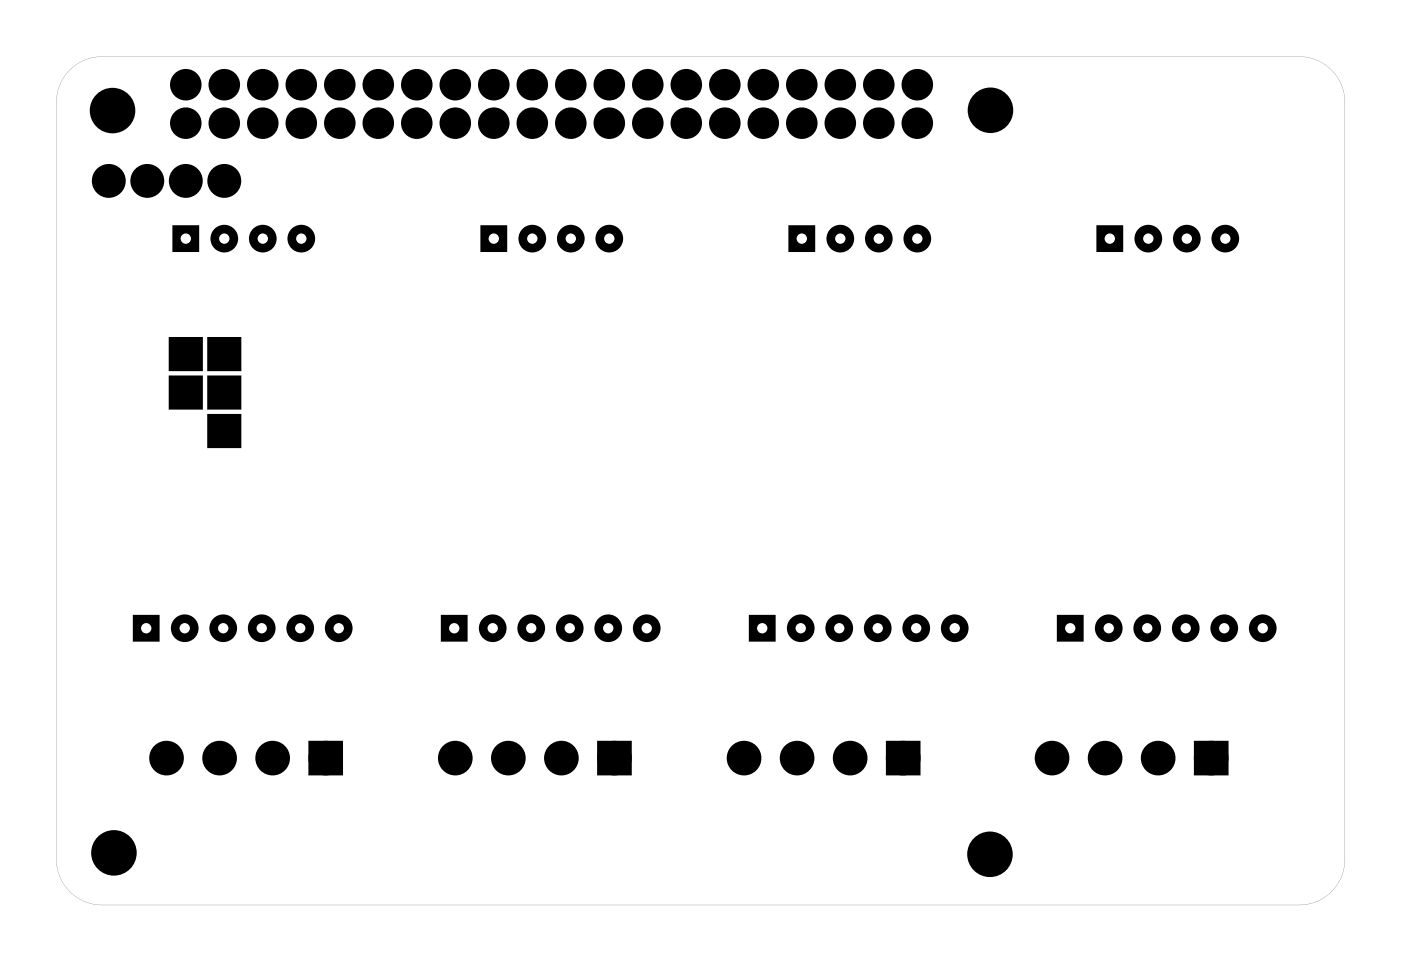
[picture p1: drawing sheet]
<svg xmlns="http://www.w3.org/2000/svg" width="92mm" height="63mm" viewBox="0 0 92 63" stroke-linecap="round" stroke-linejoin="round" font-family="sans-serif">
<g fill="#000">
<path d="M11.3 24.9h2v2h-2zM11.3 22.4h2v2h-2zM13.8 27.5h2v2h-2zM13.8 24.9h2v2h-2zM13.8 22.4h2v2h-2zM20.7 49.3h1.5v1.5h-1.5zM39.8 49.3h1.5v1.5h-1.5zM58.8 49.3h1.5v1.5h-1.5zM79.1 49.3h1.6v1.5h-1.6z"/>
<path d="M11.5 15v1.5h1.5v-1.5zM11.8 15.8a.47 .47 0 0 1 .9 0 .47 .47 0 0 1-.9 0z"/>
<path d="M14 15.8a.8 .8 0 0 0 1.6 0 .8 .8 0 0 0-1.6 0zM14.3 15.8a.5 .5 0 0 1 1 0 .5 .5 0 0 1-1 0z"/>
<path d="M16.6 15.8a.79 .79 0 0 0 1.5 0 .79 .79 0 0 0-1.5 0zM16.9 15.8a.47 .47 0 0 1 .9 0 .47 .47 0 0 1-.9 0z"/>
<path d="M19.1 15.8a.8 .8 0 0 0 1.6 0 .8 .8 0 0 0-1.6 0zM19.4 15.8a.47 .47 0 0 1 .9 0 .47 .47 0 0 1-.9 0z"/>
<path d="M31.8 15v1.5h1.5v-1.5zM32.1 15.8a.47 .47 0 0 1 .9 0 .47 .47 0 0 1-.9 0z"/>
<path d="M34.3 15.8a.8 .8 0 0 0 1.6 0 .8 .8 0 0 0-1.6 0zM34.6 15.8a.5 .5 0 0 1 1 0 .5 .5 0 0 1-1 0z"/>
<path d="M36.9 15.8a.79 .79 0 0 0 1.5 0 .79 .79 0 0 0-1.5 0zM37.2 15.8a.47 .47 0 0 1 .9 0 .47 .47 0 0 1-.9 0z"/>
<path d="M39.4 15.8a.8 .8 0 0 0 1.6 0 .8 .8 0 0 0-1.6 0zM39.7 15.8a.5 .5 0 0 1 1 0 .5 .5 0 0 1-1 0z"/>
<path d="M52.1 15v1.5h1.6v-1.5zM52.4 15.8a.5 .5 0 0 1 1 0 .5 .5 0 0 1-1 0z"/>
<path d="M54.7 15.8a.79 .79 0 0 0 1.5 0 .79 .79 0 0 0-1.5 0zM55 15.8a.47 .47 0 0 1 .9 0 .47 .47 0 0 1-.9 0z"/>
<path d="M57.2 15.8a.8 .8 0 0 0 1.6 0 .8 .8 0 0 0-1.6 0zM57.5 15.8a.47 .47 0 0 1 .9 0 .47 .47 0 0 1-.9 0z"/>
<path d="M59.7 15.8a.8 .8 0 0 0 1.6 0 .8 .8 0 0 0-1.6 0zM60 15.8a.5 .5 0 0 1 1 0 .5 .5 0 0 1-1 0z"/>
<path d="M72.5 15v1.5h1.5v-1.5zM72.7 15.8a.5 .5 0 0 1 1 0 .5 .5 0 0 1-1 0z"/>
<path d="M75 15.8a.79 .79 0 0 0 1.5 0 .79 .79 0 0 0-1.5 0zM75.3 15.8a.47 .47 0 0 1 .9 0 .47 .47 0 0 1-.9 0z"/>
<path d="M77.5 15.8a.8 .8 0 0 0 1.6 0 .8 .8 0 0 0-1.6 0zM77.8 15.8a.5 .5 0 0 1 1 0 .5 .5 0 0 1-1 0z"/>
<path d="M80.1 15.8a.79 .79 0 0 0 1.5 0 .79 .79 0 0 0-1.5 0zM80.4 15.8a.47 .47 0 0 1 .9 0 .47 .47 0 0 1-.9 0z"/>
<path d="M4.4 4.9l-.4 .5-.2 .7-.1 .6v50a3 3 0 0 0 3 3h79a3 3 0 0 0 3-3v-50a3 3 0 0 0-3-3h-79a2.99 2.99 0 0 0-2.3 1.2zM4.4 4.9a3 3 0 0 1 2.3-1.2h79a3 3 0 0 1 3 3v50a3 3 0 0 1-3 3h-79a3 3 0 0 1-3-3v-50l.1-.6 .2-.7z"/>
<path d="M8.9 40.7v1.5h1.5v-1.5zM9.2 41.5a.47 .47 0 0 1 .9 0 .47 .47 0 0 1-.9 0z"/>
<path d="M11.4 41.5a.8 .8 0 0 0 1.6 0 .8 .8 0 0 0-1.6 0zM11.7 41.5a.5 .5 0 0 1 1 0 .5 .5 0 0 1-1 0z"/>
<path d="M13.9 41.5a.8 .8 0 0 0 1.6 0 .8 .8 0 0 0-1.6 0zM14.3 41.5a.47 .47 0 0 1 .9 0 .47 .47 0 0 1-.9 0z"/>
<path d="M16.5 41.5a.8 .8 0 0 0 1.6 0 .8 .8 0 0 0-1.6 0zM16.8 41.5a.47 .47 0 0 1 .9 0 .47 .47 0 0 1-.9 0z"/>
<path d="M19 41.5a.8 .8 0 0 0 1.6 0 .8 .8 0 0 0-1.6 0zM19.3 41.5a.5 .5 0 0 1 1 0 .5 .5 0 0 1-1 0z"/>
<path d="M21.6 41.5a.79 .79 0 0 0 1.5 0 .79 .79 0 0 0-1.5 0zM21.9 41.5a.47 .47 0 0 1 .9 0 .47 .47 0 0 1-.9 0z"/>
<path d="M29.2 40.7v1.5h1.5v-1.5zM29.5 41.5a.47 .47 0 0 1 .9 0 .47 .47 0 0 1-.9 0z"/>
<path d="M31.7 41.5a.8 .8 0 0 0 1.6 0 .8 .8 0 0 0-1.6 0zM32 41.5a.5 .5 0 0 1 1 0 .5 .5 0 0 1-1 0z"/>
<path d="M34.3 41.5a.79 .79 0 0 0 1.5 0 .79 .79 0 0 0-1.5 0zM34.6 41.5a.47 .47 0 0 1 .9 0 .47 .47 0 0 1-.9 0z"/>
<path d="M36.8 41.5a.8 .8 0 0 0 1.6 0 .8 .8 0 0 0-1.6 0zM37.1 41.5a.5 .5 0 0 1 1 0 .5 .5 0 0 1-1 0z"/>
<path d="M39.3 41.5a.8 .8 0 0 0 1.6 0 .8 .8 0 0 0-1.6 0zM39.7 41.5a.47 .47 0 0 1 .9 0 .47 .47 0 0 1-.9 0z"/>
<path d="M41.9 41.5a.8 .8 0 0 0 1.6 0 .8 .8 0 0 0-1.6 0zM42.2 41.5a.47 .47 0 0 1 .9 0 .47 .47 0 0 1-.9 0z"/>
<path d="M49.5 40.7v1.5h1.5v-1.5zM49.8 41.5a.5 .5 0 0 1 1 0 .5 .5 0 0 1-1 0z"/>
<path d="M52 41.5a.8 .8 0 0 0 1.6 0 .8 .8 0 0 0-1.6 0zM52.4 41.5a.47 .47 0 0 1 .9 0 .47 .47 0 0 1-.9 0z"/>
<path d="M54.6 41.5a.8 .8 0 0 0 1.6 0 .8 .8 0 0 0-1.6 0zM54.9 41.5a.47 .47 0 0 1 .9 0 .47 .47 0 0 1-.9 0z"/>
<path d="M57.1 41.5a.8 .8 0 0 0 1.6 0 .8 .8 0 0 0-1.6 0zM57.4 41.5a.5 .5 0 0 1 1 0 .5 .5 0 0 1-1 0z"/>
<path d="M59.7 41.5a.79 .79 0 0 0 1.5 0 .79 .79 0 0 0-1.5 0zM60 41.5a.47 .47 0 0 1 .9 0 .47 .47 0 0 1-.9 0z"/>
<path d="M62.2 41.5a.8 .8 0 0 0 1.6 0 .8 .8 0 0 0-1.6 0zM62.5 41.5a.5 .5 0 0 1 1 0 .5 .5 0 0 1-1 0z"/>
<path d="M69.8 40.7v1.5h1.6v-1.5zM70.1 41.5a.5 .5 0 0 1 1 0 .5 .5 0 0 1-1 0z"/>
<path d="M72.4 41.5a.79 .79 0 0 0 1.5 0 .79 .79 0 0 0-1.5 0zM72.7 41.5a.47 .47 0 0 1 .9 0 .47 .47 0 0 1-.9 0z"/>
<path d="M74.9 41.5a.8 .8 0 0 0 1.6 0 .8 .8 0 0 0-1.6 0zM75.2 41.5a.5 .5 0 0 1 1 0 .5 .5 0 0 1-1 0z"/>
<path d="M77.4 41.5a.8 .8 0 0 0 1.6 0 .8 .8 0 0 0-1.6 0zM77.8 41.5a.47 .47 0 0 1 .9 0 .47 .47 0 0 1-.9 0z"/>
<path d="M80 41.5a.8 .8 0 0 0 1.6 0 .8 .8 0 0 0-1.6 0zM80.3 41.5a.47 .47 0 0 1 .9 0 .47 .47 0 0 1-.9 0z"/>
<path d="M82.5 41.5a.8 .8 0 0 0 1.6 0 .8 .8 0 0 0-1.6 0zM82.8 41.5a.5 .5 0 0 1 1 0 .5 .5 0 0 1-1 0z"/>
</g>
<g fill="none" stroke="#000" stroke-width=".25">
<path d="M11.5 15h1.5v1.5h-1.5zM31.8 15h1.5v1.5h-1.5zM52.1 15h1.6v1.5h-1.6zM72.5 15h1.5v1.5h-1.5zM11.3 24.9h2v2h-2zM11.3 22.4h2v2h-2zM13.8 27.5h2v2h-2zM13.8 24.9h2v2h-2zM13.8 22.4h2v2h-2zM8.9 40.7h1.5v1.5h-1.5zM29.2 40.7h1.5v1.5h-1.5zM49.5 40.7h1.5v1.5h-1.5z"/>
<path d="M69.8 40.7h1.6v1.5h-1.6z"/>
<circle cx="7.4" cy="7.3" r="1.38"/>
<circle cx="12.3" cy="15.8" r=".47"/>
<circle cx="14.8" cy="15.8" r=".47"/>
<circle cx="14.8" cy="15.8" r=".79"/>
<circle cx="17.3" cy="15.8" r=".47"/>
<circle cx="17.3" cy="15.8" r=".79"/>
<circle cx="19.9" cy="15.8" r=".47"/>
<circle cx="19.9" cy="15.8" r=".79"/>
<circle cx="32.6" cy="15.8" r=".47"/>
<circle cx="35.1" cy="15.8" r=".47"/>
<circle cx="35.1" cy="15.8" r=".79"/>
<circle cx="37.7" cy="15.8" r=".47"/>
<circle cx="37.7" cy="15.8" r=".79"/>
<circle cx="40.2" cy="15.8" r=".47"/>
<circle cx="40.2" cy="15.8" r=".79"/>
<circle cx="52.9" cy="15.8" r=".47"/>
<circle cx="55.4" cy="15.8" r=".47"/>
<circle cx="55.4" cy="15.8" r=".79"/>
<circle cx="58" cy="15.8" r=".47"/>
<circle cx="58" cy="15.8" r=".79"/>
<circle cx="60.5" cy="15.8" r=".47"/>
<circle cx="60.5" cy="15.8" r=".79"/>
<circle cx="65.3" cy="7.3" r="1.38"/>
<circle cx="73.2" cy="15.8" r=".47"/>
<circle cx="75.8" cy="15.8" r=".47"/>
<circle cx="75.8" cy="15.8" r=".79"/>
<circle cx="78.3" cy="15.8" r=".47"/>
<circle cx="78.3" cy="15.8" r=".79"/>
<circle cx="80.8" cy="15.8" r=".47"/>
<circle cx="80.8" cy="15.8" r=".79"/>
<circle cx="7.5" cy="56.3" r="1.38"/>
<circle cx="9.6" cy="41.5" r=".47"/>
<circle cx="12.2" cy="41.5" r=".47"/>
<circle cx="12.2" cy="41.5" r=".79"/>
<circle cx="14.7" cy="41.5" r=".47"/>
<circle cx="14.7" cy="41.5" r=".79"/>
<circle cx="17.3" cy="41.5" r=".79"/>
<circle cx="17.3" cy="41.5" r=".47"/>
<circle cx="19.8" cy="41.5" r=".47"/>
<circle cx="19.8" cy="41.5" r=".79"/>
<circle cx="22.3" cy="41.5" r=".47"/>
<circle cx="22.3" cy="41.5" r=".79"/>
<circle cx="30" cy="41.5" r=".47"/>
<circle cx="32.5" cy="41.5" r=".47"/>
<circle cx="32.5" cy="41.5" r=".79"/>
<circle cx="35" cy="41.5" r=".47"/>
<circle cx="35" cy="41.5" r=".79"/>
<circle cx="37.6" cy="41.5" r=".79"/>
<circle cx="37.6" cy="41.5" r=".47"/>
<circle cx="40.1" cy="41.5" r=".47"/>
<circle cx="40.1" cy="41.5" r=".79"/>
<circle cx="42.7" cy="41.5" r=".47"/>
<circle cx="42.7" cy="41.5" r=".79"/>
<circle cx="50.3" cy="41.5" r=".47"/>
<circle cx="52.8" cy="41.5" r=".47"/>
<circle cx="52.8" cy="41.5" r=".79"/>
<circle cx="55.4" cy="41.5" r=".47"/>
<circle cx="55.4" cy="41.5" r=".79"/>
<circle cx="57.9" cy="41.5" r=".79"/>
<circle cx="57.9" cy="41.5" r=".47"/>
<circle cx="60.4" cy="41.5" r=".47"/>
<circle cx="60.4" cy="41.5" r=".79"/>
<circle cx="63" cy="41.5" r=".47"/>
<circle cx="63" cy="41.5" r=".79"/>
<circle cx="65.3" cy="56.4" r="1.38"/>
<circle cx="70.6" cy="41.5" r=".47"/>
<circle cx="73.1" cy="41.5" r=".47"/>
<circle cx="73.1" cy="41.5" r=".79"/>
<circle cx="75.7" cy="41.5" r=".47"/>
<circle cx="75.7" cy="41.5" r=".79"/>
<circle cx="78.2" cy="41.5" r=".79"/>
<circle cx="78.2" cy="41.5" r=".47"/>
<circle cx="80.8" cy="41.5" r=".47"/>
<circle cx="80.8" cy="41.5" r=".79"/>
<circle cx="83.3" cy="41.5" r=".47"/>
<circle cx="83.3" cy="41.5" r=".79"/>
</g>
<g fill="none" stroke="#000" stroke-width=".76" stroke-linecap="butt">
<path d="M20.7 49.3h1.5v1.5h-1.5zM39.8 49.3h1.5v1.5h-1.5zM58.8 49.3h1.5v1.5h-1.5zM79.1 49.3h1.6v1.5h-1.6z"/>
<circle cx="7.2" cy="11.9" r=".74"/>
<circle cx="9.7" cy="11.9" r=".74"/>
<circle cx="12.3" cy="11.9" r=".74"/>
<circle cx="14.8" cy="11.9" r=".74"/>
<circle cx="11" cy="50" r=".76"/>
<circle cx="14.5" cy="50" r=".76"/>
<circle cx="18" cy="50" r=".76"/>
<circle cx="21.5" cy="50" r=".76"/>
<circle cx="30" cy="50" r=".76"/>
<circle cx="33.5" cy="50" r=".76"/>
<circle cx="37" cy="50" r=".76"/>
<circle cx="40.5" cy="50" r=".76"/>
<circle cx="49.1" cy="50" r=".76"/>
<circle cx="52.6" cy="50" r=".76"/>
<circle cx="56.1" cy="50" r=".76"/>
<circle cx="59.6" cy="50" r=".76"/>
<circle cx="69.4" cy="50" r=".76"/>
<circle cx="72.9" cy="50" r=".76"/>
<circle cx="76.4" cy="50" r=".76"/>
<circle cx="79.9" cy="50" r=".76"/>
</g>
<g fill="#000">
<circle cx="7.2" cy="11.9" r=".74"/>
<circle cx="7.4" cy="7.3" r="1.38"/>
<circle cx="9.7" cy="11.9" r=".74"/>
<circle cx="12.3" cy="11.9" r=".74"/>
<circle cx="12.3" cy="5.6" r=".74"/>
<circle cx="12.3" cy="8.1" r=".74"/>
<circle cx="14.8" cy="5.6" r=".74"/>
<circle cx="14.8" cy="8.1" r=".74"/>
<circle cx="14.8" cy="11.9" r=".74"/>
<circle cx="17.3" cy="5.6" r=".74"/>
<circle cx="17.3" cy="8.1" r=".74"/>
<circle cx="19.9" cy="5.6" r=".74"/>
<circle cx="19.9" cy="8.1" r=".74"/>
<circle cx="22.4" cy="5.6" r=".74"/>
<circle cx="22.4" cy="8.1" r=".74"/>
<circle cx="25" cy="5.6" r=".74"/>
<circle cx="25" cy="8.1" r=".74"/>
<circle cx="27.5" cy="5.6" r=".74"/>
<circle cx="27.5" cy="8.1" r=".74"/>
<circle cx="30" cy="5.6" r=".74"/>
<circle cx="30" cy="8.1" r=".74"/>
<circle cx="32.6" cy="5.6" r=".74"/>
<circle cx="32.6" cy="8.1" r=".74"/>
<circle cx="35.1" cy="5.6" r=".74"/>
<circle cx="35.1" cy="8.1" r=".74"/>
<circle cx="37.7" cy="5.6" r=".74"/>
<circle cx="37.7" cy="8.1" r=".74"/>
<circle cx="40.2" cy="5.6" r=".74"/>
<circle cx="40.2" cy="8.1" r=".74"/>
<circle cx="42.7" cy="5.6" r=".74"/>
<circle cx="42.7" cy="8.1" r=".74"/>
<circle cx="45.3" cy="5.6" r=".74"/>
<circle cx="45.3" cy="8.1" r=".74"/>
<circle cx="47.8" cy="5.6" r=".74"/>
<circle cx="47.8" cy="8.1" r=".74"/>
<circle cx="50.4" cy="5.6" r=".74"/>
<circle cx="50.4" cy="8.1" r=".74"/>
<circle cx="52.9" cy="5.6" r=".74"/>
<circle cx="52.9" cy="8.1" r=".74"/>
<circle cx="55.4" cy="5.6" r=".74"/>
<circle cx="55.4" cy="8.1" r=".74"/>
<circle cx="58" cy="5.6" r=".74"/>
<circle cx="58" cy="8.1" r=".74"/>
<circle cx="60.5" cy="5.6" r=".74"/>
<circle cx="60.5" cy="8.1" r=".74"/>
<circle cx="65.3" cy="7.3" r="1.38"/>
<circle cx="7.5" cy="56.3" r="1.38"/>
<circle cx="11" cy="50" r=".76"/>
<circle cx="14.5" cy="50" r=".76"/>
<circle cx="18" cy="50" r=".76"/>
<circle cx="21.5" cy="50" r=".76"/>
<circle cx="30" cy="50" r=".76"/>
<circle cx="33.5" cy="50" r=".76"/>
<circle cx="37" cy="50" r=".76"/>
<circle cx="40.5" cy="50" r=".76"/>
<circle cx="49.1" cy="50" r=".76"/>
<circle cx="52.6" cy="50" r=".76"/>
<circle cx="56.1" cy="50" r=".76"/>
<circle cx="59.6" cy="50" r=".76"/>
<circle cx="65.3" cy="56.4" r="1.38"/>
<circle cx="69.4" cy="50" r=".76"/>
<circle cx="72.9" cy="50" r=".76"/>
<circle cx="76.4" cy="50" r=".76"/>
<circle cx="79.9" cy="50" r=".76"/>
</g>
<g fill="none" stroke="#000" stroke-width=".61" stroke-linecap="butt">
<circle cx="12.3" cy="8.1" r=".74"/>
<circle cx="12.3" cy="5.6" r=".74"/>
<circle cx="14.8" cy="8.1" r=".74"/>
<circle cx="14.8" cy="5.6" r=".74"/>
<circle cx="17.3" cy="8.1" r=".74"/>
<circle cx="17.3" cy="5.6" r=".74"/>
<circle cx="19.9" cy="8.1" r=".74"/>
<circle cx="19.9" cy="5.6" r=".74"/>
<circle cx="22.4" cy="8.1" r=".74"/>
<circle cx="22.4" cy="5.6" r=".74"/>
<circle cx="25" cy="8.1" r=".74"/>
<circle cx="25" cy="5.6" r=".74"/>
<circle cx="27.5" cy="8.1" r=".74"/>
<circle cx="27.5" cy="5.6" r=".74"/>
<circle cx="30" cy="8.1" r=".74"/>
<circle cx="30" cy="5.6" r=".74"/>
<circle cx="32.6" cy="8.1" r=".74"/>
<circle cx="32.6" cy="5.6" r=".74"/>
<circle cx="35.1" cy="8.1" r=".74"/>
<circle cx="35.1" cy="5.6" r=".74"/>
<circle cx="37.7" cy="8.1" r=".74"/>
<circle cx="37.7" cy="5.6" r=".74"/>
<circle cx="40.2" cy="8.1" r=".74"/>
<circle cx="40.2" cy="5.6" r=".74"/>
<circle cx="42.7" cy="8.1" r=".74"/>
<circle cx="42.7" cy="5.6" r=".74"/>
<circle cx="45.3" cy="8.1" r=".74"/>
<circle cx="45.3" cy="5.6" r=".74"/>
<circle cx="47.8" cy="8.1" r=".74"/>
<circle cx="47.8" cy="5.6" r=".74"/>
<circle cx="50.4" cy="8.1" r=".74"/>
<circle cx="50.4" cy="5.6" r=".74"/>
<circle cx="52.9" cy="8.1" r=".74"/>
<circle cx="52.9" cy="5.6" r=".74"/>
<circle cx="55.4" cy="8.1" r=".74"/>
<circle cx="55.4" cy="5.6" r=".74"/>
<circle cx="58" cy="8.1" r=".74"/>
<circle cx="58" cy="5.6" r=".74"/>
<circle cx="60.5" cy="8.1" r=".74"/>
<circle cx="60.5" cy="5.6" r=".74"/>
</g>
</svg>
